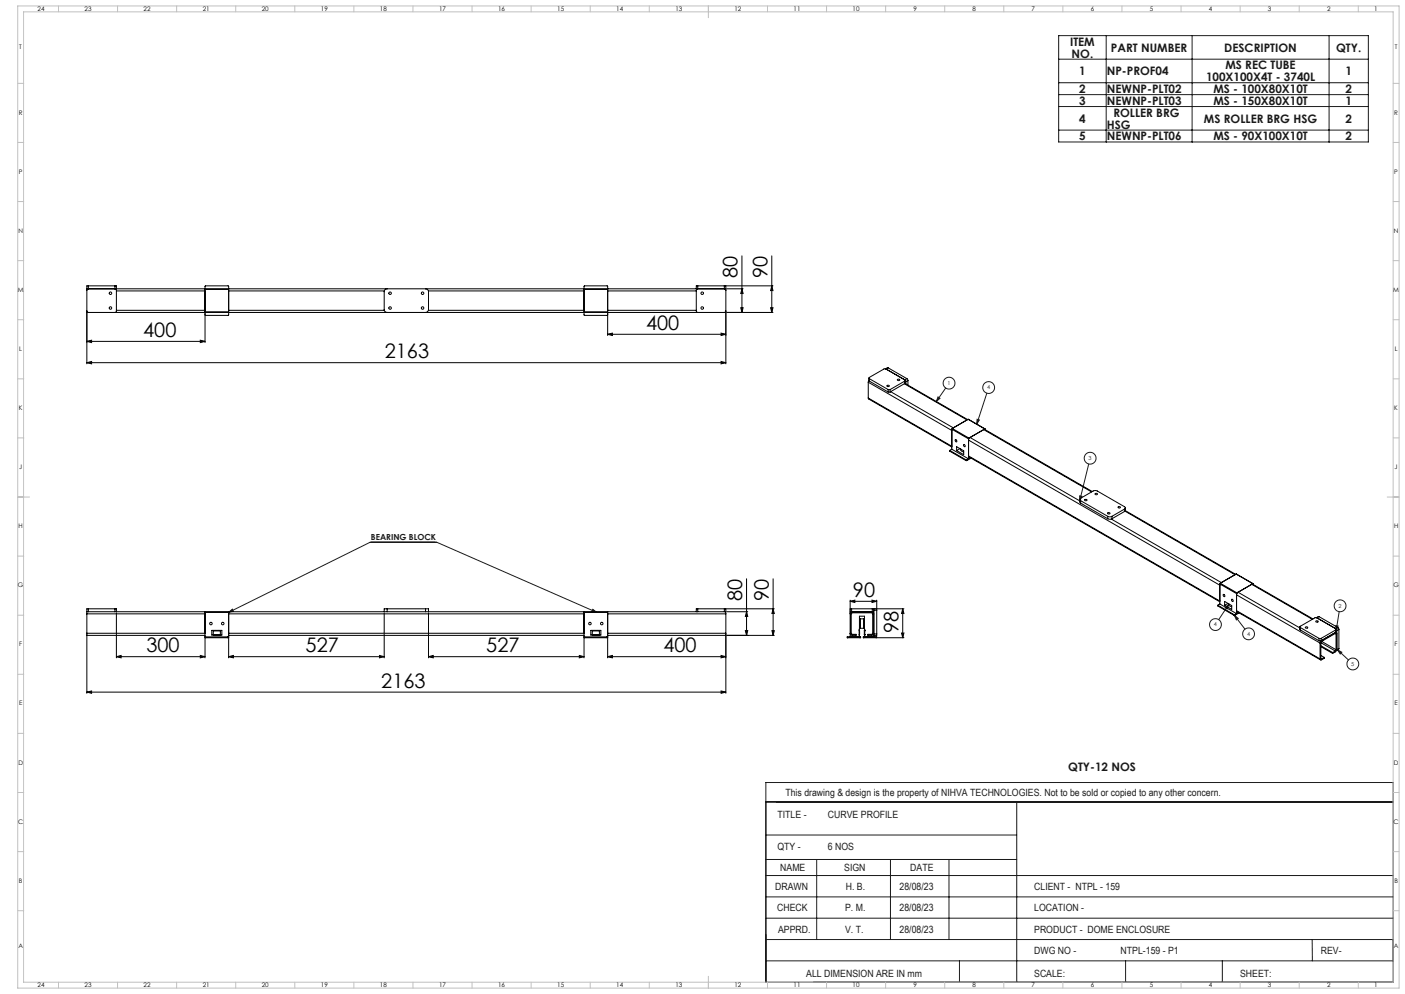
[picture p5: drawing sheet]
<svg xmlns="http://www.w3.org/2000/svg" width="1189mm" height="841mm" viewBox="0 0 1189 841" stroke-linecap="round" stroke-linejoin="round" font-family="sans-serif">
<defs><g id="words">
<g font-size="16.9">
<text x="624" y="235" transform="rotate(-90 624 235)">80</text>
<text x="649" y="235" transform="rotate(-90 649 235)">90</text>
<text x="547" y="279">400</text>
<text x="121" y="285">400</text>
<text x="326" y="303">2163</text>
<text x="628" y="508" transform="rotate(-90 628 508)">80</text>
<text x="651" y="508" transform="rotate(-90 651 508)">90</text>
<text x="722" y="505">90</text>
<text x="760" y="536" transform="rotate(-90 760 536)">98</text>
<text x="124" y="552">300</text>
<text x="259" y="552">527</text>
<text x="412" y="552">527</text>
<text x="561" y="552">400</text>
<text x="323" y="582">2163</text>
</g>
<g font-size="9.9" fill="#191924">
<text x="906" y="39">ITEM</text>
<text x="940" y="44">PART NUMBER</text>
<text x="1036" y="44">DESCRIPTION</text>
<text x="1131" y="44">QTY.</text>
<text x="907" y="49">NO.</text>
<text x="1037" y="59">MS REC TUBE</text>
<text x="913" y="64">1</text>
<text x="937" y="64">NP-PROF04</text>
<text x="1139" y="64">1</text>
<text x="1021" y="69">100X100X4T - 3740L</text>
<text x="913" y="79">2</text>
<text x="937" y="79">NEWNP-PLT02</text>
<text x="1027" y="79">MS - 100X80X10T</text>
<text x="1139" y="79">2</text>
<text x="913" y="89">3</text>
<text x="937" y="89">NEWNP-PLT03</text>
<text x="1027" y="89">MS - 150X80X10T</text>
<text x="1139" y="89">1</text>
<text x="942" y="99">ROLLER BRG</text>
<text x="913" y="104">4</text>
<text x="1019" y="104">MS ROLLER BRG HSG</text>
<text x="1139" y="104">2</text>
<text x="937" y="109">HSG</text>
<text x="913" y="119">5</text>
<text x="937" y="119">NEWNP-PLT06</text>
<text x="1027" y="119">MS - 90X100X10T</text>
<text x="1139" y="119">2</text>
<text x="904" y="652">QTY-12 NOS</text>
</g>
<g font-size="8.5" fill="#191924">
<text x="665" y="674">This drawing &amp; design is the property of NIHVA TECHNOLOGIES. Not to be sold or copied to any other concern.</text>
<text x="658" y="692">TITLE -</text>
<text x="701" y="692">CURVE PROFILE</text>
<text x="658" y="719">QTY -</text>
<text x="701" y="719">6 NOS</text>
<text x="660" y="737">NAME</text>
<text x="714" y="737">SIGN</text>
<text x="770" y="737">DATE</text>
<text x="656" y="753">DRAWN</text>
<text x="716" y="753">H. B.</text>
<text x="761" y="753">28/08/23</text>
<text x="875" y="753">CLIENT - NTPL - 159</text>
<text x="658" y="771">CHECK</text>
<text x="715" y="771">P. M.</text>
<text x="761" y="771">28/08/23</text>
<text x="875" y="771">LOCATION -</text>
<text x="659" y="789">APPRD.</text>
<text x="715" y="789">V. T.</text>
<text x="761" y="789">28/08/23</text>
<text x="875" y="789">PRODUCT - DOME ENCLOSURE</text>
<text x="875" y="807">DWG NO -</text>
<text x="948" y="807">NTPL-159 - P1</text>
<text x="1118" y="807">REV-</text>
<text x="682" y="826">ALL DIMENSION ARE IN mm</text>
<text x="875" y="826">SCALE:</text>
<text x="1049" y="826">SHEET:</text>
</g>
<text font-size="7.1" fill="#191924" x="314" y="457">BEARING BLOCK</text>
<g font-size="5.3">
<text x="32" y="9">24</text>
<text x="72" y="9">23</text>
<text x="122" y="9">22</text>
<text x="172" y="9">21</text>
<text x="222" y="9">20</text>
<text x="272" y="9">19</text>
<text x="322" y="9">18</text>
<text x="372" y="9">17</text>
<text x="422" y="9">16</text>
<text x="472" y="9">15</text>
<text x="522" y="9">14</text>
<text x="572" y="9">13</text>
<text x="622" y="9">12</text>
<text x="672" y="9">11</text>
<text x="722" y="9">10</text>
<text x="773" y="9">9</text>
<text x="823" y="9">8</text>
<text x="873" y="9">7</text>
<text x="923" y="9">6</text>
<text x="973" y="9">5</text>
<text x="1023" y="9">4</text>
<text x="1073" y="9">3</text>
<text x="1123" y="9">2</text>
<text x="1163" y="9">1</text>
<text x="16" y="42">T</text>
<text x="1180" y="42">T</text>
<text x="16" y="97">R</text>
<text x="1180" y="97">R</text>
<text x="16" y="147">P</text>
<text x="1180" y="147">P</text>
<text x="16" y="197">N</text>
<text x="1180" y="197">N</text>
<text x="15" y="247">M</text>
<text x="1179" y="247">M</text>
<text x="16" y="297">L</text>
<text x="1180" y="297">L</text>
<text x="16" y="347">K</text>
<text x="1180" y="347">K</text>
<text x="16" y="397">J</text>
<text x="1180" y="397">J</text>
<text x="16" y="447">H</text>
<text x="1180" y="447">H</text>
<text x="15" y="497">G</text>
<text x="1179" y="497">G</text>
<text x="16" y="547">F</text>
<text x="1180" y="547">F</text>
<text x="16" y="597">E</text>
<text x="1180" y="597">E</text>
<text x="16" y="647">D</text>
<text x="1180" y="647">D</text>
<text x="15" y="697">C</text>
<text x="1179" y="697">C</text>
<text x="16" y="747">B</text>
<text x="1180" y="747">B</text>
<text x="16" y="802">A</text>
<text x="1180" y="802">A</text>
<text x="32" y="835">24</text>
<text x="72" y="835">23</text>
<text x="122" y="835">22</text>
<text x="172" y="835">21</text>
<text x="222" y="835">20</text>
<text x="272" y="835">19</text>
<text x="322" y="835">18</text>
<text x="372" y="835">17</text>
<text x="422" y="835">16</text>
<text x="472" y="835">15</text>
<text x="522" y="835">14</text>
<text x="572" y="835">13</text>
<text x="622" y="835">12</text>
<text x="672" y="835">11</text>
<text x="722" y="835">10</text>
<text x="773" y="835">9</text>
<text x="823" y="835">8</text>
<text x="873" y="835">7</text>
<text x="923" y="835">6</text>
<text x="973" y="835">5</text>
<text x="1023" y="835">4</text>
<text x="1073" y="835">3</text>
<text x="1123" y="835">2</text>
<text x="1163" y="835">1</text>
</g>
<g font-size="4.7" fill="#191924">
<text x="802" y="326">1</text>
<text x="835" y="330">4</text>
<text x="921" y="389">3</text>
<text x="1133" y="514">2</text>
<text x="1027" y="530">4</text>
<text x="1055" y="538">4</text>
<text x="1144" y="563">5</text>
</g>
</g></defs>
<g fill="none" stroke="#000" stroke-width=".85">
<path d="M628 216v48M653 216v48M614 242h40M615 244h14M628 244l1 4h-2zM653 242l1 4h-2zM73 264v44M173 265v25M514 265v19M614 264v44M615 264h39M627 260h2l-1 4z"/>
<path d="M652 260h2l-1 4zM73 289l5-1v2zM73 289h100M170 288l3 1-3 1zM514 283l4-1v2zM514 283h100M610 282l4 1-4 1zM73 307l5-1v2zM73 307h541M610 306l4 1-4 1zM632 490v48M654 490v48"/>
<path d="M98 519v38M325 519v38M363 519v38M614 515h41M615 518h18M632 518l1 4h-2zM654 515l1 4h-2zM719 509l4-1v2zM719 508v9M719 509h23M738 508l4 1-4 1zM739 515h26"/>
<path d="M742 508v7M764 515v25M764 515l1 4h-2zM73 537v50M173 540v17M193 537v20M494 540v17M514 537v20M614 537v50M615 538h40M631 534h2l-1 4zM653 534h2l-1 4z"/>
<path d="M742 540h23M763 536h2l-1 4zM98 556l4-1v2zM98 556h75M170 555l3 1-3 1zM193 556l4-1v2zM193 556h132M321 555l4 1-4 1zM363 556l4-1v2zM363 556h131M490 555l4 1-4 1zM514 556l4-1v2z"/>
<path d="M514 556h100M610 555l4 1-4 1zM73 586l5-1v2zM73 586h541M610 585l4 1-4 1zM648 678v153"/>
</g>
<g fill="none" stroke="#191924" stroke-width=".85">
<path d="M896 30h262v90h-262zM936 30v90M1009 30v90M1125 30v90M896 50h262M896 70h262M896 80h262M896 90h262M896 110h262M794 336l1 1-3 3zM800 328l-8 12M835 333l-8 26"/>
<path d="M827 355h2l-2 4zM921 393l-7 31M914 420h2l-2 4zM193 518l120-59h56l136 59M193 518l4-3 1 2zM502 516l3 2-4-1zM1037 514l3-3-1 4zM1040 511l-9 13M1133 518l-2 15M1045 521l3 2-2 1zM1045 521l9 11M1130 529l2 1-1 3z"/>
<path d="M1132 550l4 2-2 1zM1132 550l9 8M648 662h531v169h-531zM648 678h531M860 678v153M648 706h212M648 727h212M691 727v68M754 727v68M803 727v68M648 759h531M648 741h531"/>
<path d="M648 777h531M648 795h531M1110 795l1 18M648 813h531M812 813v18M953 813v18M1034 813v18"/>
<circle cx="803" cy="324" r="5"/>
<circle cx="837" cy="328" r="5"/>
<circle cx="923" cy="388" r="5"/>
<circle cx="1134" cy="513" r="5"/>
<circle cx="1029" cy="528" r="5"/>
<circle cx="1057" cy="536" r="5"/>
<circle cx="1145" cy="562" r="5"/>
</g>
<g fill="none" stroke="#c0c0c0" stroke-width=".85">
<path d="M15 5h1169v831h-1169zM20 10h1159v821h-1159zM49 5v5M99 5v5M149 5v5M199 5v5M249 5v5M299 5v5M349 5v5M399 5v5M449 5v5M499 5v5"/>
<path d="M549 5v5M599 5v10M649 5v5M699 5v5M749 5v5M799 5v5M849 5v5M899 5v5M949 5v5M999 5v5M1049 5v5M1099 5v5"/>
<path d="M1149 5v5M15 71h5M1179 71h5M15 121h5M1179 121h5M15 171h5M1179 171h5M15 221h5M1179 221h5M15 271h5M1179 271h5M15 321h5"/>
<path d="M1179 321h5M15 371h5M1179 371h5M15 421h10M1174 421h10M15 471h5M1179 471h5M15 521h5M1179 521h5M15 571h5M1179 571h5M15 621h5"/>
<path d="M1179 621h5M15 671h5M1179 671h5M15 721h5M1179 721h5M15 771h5M1179 771h5M49 831v5M99 831v5M149 831v5M199 831v5M249 831v5"/>
<path d="M299 831v5M349 831v5M399 831v5M449 831v5M499 831v5M549 831v5M599 826v10M649 831v5M699 831v5M749 831v5M799 831v5M849 831v5"/>
<path d="M899 831v5M949 831v5M999 831v5M1049 831v5M1099 831v5M1149 831v5"/>
</g>
<g fill="#000">
<path d="M628 244l1 4h-2zM627 260h2l-1 4z"/>
<path d="M652 260h2l-1 4zM653 242l1 4h-2z"/>
<path d="M73 289l5-1v2zM170 288l3 1-3 1zM514 283l4-1v2zM610 282l4 1-4 1z"/>
<path d="M73 307l5-1v2zM610 306l4 1-4 1z"/>
<path d="M654 515l1 4h-2zM653 534h2l-1 4zM632 518l1 4h-2zM631 534h2l-1 4z"/>
<path d="M738 508l4 1-4 1zM719 509l4-1v2z"/>
<path d="M764 515l1 4h-2zM763 536h2l-1 4z"/>
<path d="M193 556l4-1v2zM321 555l4 1-4 1z"/>
<path d="M363 556l4-1v2zM490 555l4 1-4 1zM98 556l4-1v2zM170 555l3 1-3 1z"/>
<path d="M514 556l4-1v2zM610 555l4 1-4 1z"/>
<path d="M610 585l4 1-4 1zM73 586l5-1v2z"/>
</g>
<g fill="#191924">
<path d="M193 518l4-3 1 2zM502 516l3 2-4-1z"/>
<path d="M794 336l1 1-3 3zM827 355h2l-2 4zM914 420h2l-2 4zM1130 529l2 1-1 3zM1132 550l4 2-2 1zM1045 521l3 2-2 1zM1037 514l3-3-1 4z"/>
</g>
<g fill="none" stroke="#000" stroke-width=".85">
<path d="M73 244v2M73 244h2M73 246v17M75 244l-2 2M75 242h-2v2M75 242v2M75 242h22M75 244h22M97 244l1 2v17l-1 1M97 242h1v2M97 244h1M97 242v2"/>
<path d="M98 244h491M98 246h75M173 245l1-3h19v3M173 245v19M173 245h20M193 245v19M193 246h132M328 244a2.5 2.5 0 0 0-3 3v15a2.5 2.5 0 0 0 3 2M360 244a2.5 2.5 0 0 1 3 3v15a2.5 2.5 0 0 1-3 2M363 246h131M494 245l1-3h19v3M494 245v19"/>
<path d="M494 245h20M514 245v19M514 246h75M589 244h1M590 244l-1 2v17l1 1M590 242h-1v2M590 242v2M590 242h23M590 244h23M613 244l1 2M613 242h1v2M613 244h1"/>
<path d="M613 242v2M614 244v2M614 246v17M73 263v1h541v-1M73 263l2 1M98 263h75M173 264l1 3h19v-3M173 264h20M193 263h132M363 263h131M494 264l1 3h19v-3M494 264h20"/>
<path d="M514 263h75M614 263l-1 1M735 320l1 2M750 312h-2l-12 7v1M750 312l16 9M752 311l-3 1M752 311l-2 1M752 311l15 9M735 337v1l70 40M735 323l70 41M735 323v14M735 337l70 41"/>
<path d="M735 322v1M736 320l16 10M736 322l16 10M736 320v2M751 326a1 1 0 0 1 1 0 1 1 0 0 1 0 1 1 1 0 0 1-1 0zM752 330h1M752 332h1M752 330v2M753 330v2M754 331l53 31M759 321h1a1 1 0 0 1 1 0 1 1 0 0 1 0 1 1 1 0 0 1-1 0zM765 325l53 30"/>
<path d="M766 321v1M766 321l1 2M766 322l-13 8M766 322v2M766 324l-13 8M766 324l53 31M767 323v2M767 320l1 2M767 320l-1 1M768 322l-1 1M768 322v4M819 355h1"/>
<path d="M819 355l15 8M819 355l-13 8M805 363l15 8M805 363v17M806 363h-1M806 363l14 8M808 372h1a1 1 0 0 1 1 1 1 1 0 0 1-1 1 1.1 1.1 0 0 1-1-2zM810 378l6 3v4l-6-4zM812 380l-2 1M813 380a2.2 2.2 0 0 0 3 2M815 376h1a1 1 0 0 1 1 1 1 1 0 0 1-1 1 1 1 0 0 1-1-1zM820 371v17"/>
<path d="M820 371h.1M834 364v-1l-14 8M804 381v1M804 382l13 8M804 381l13 8M805 380l-1 1M805 380l15 8M817 389h1M817 390h1M817 389v1M818 389v1M820 388l1-1-3 2"/>
<path d="M822 388l-4 2M924 416l-91-53h-1l92 53M927 418a1 1 0 0 1 1-1 1 1 0 0 1 0 2 1 1 0 0 1-1-1zM914 424l-93-54-1 1v1l212 123M914 423v2v1M914 424a1.1 1.1 0 0 1 0-1 1.1 1.1 0 0 1 0-1l11-7h3l24 14a1.1 1.1 0 0 1 0 1 1.1 1.1 0 0 1 0 1M914 424l23 13M914 424v2M914 426l23 13M918 423a1.1 1.1 0 0 1 2-1 1 1 0 0 1 0 2 1.1 1.1 0 0 1-2-1zM937 434h1a1 1 0 0 1 1 0 1 1 0 0 1 0 1 1 1 0 0 1-1 0zM937 437h2h2"/>
<path d="M937 439h2h2M937 437v2M941 437v2M946 429a1 1 0 0 1 2 0 1 1 0 0 1 0 1 1 1 0 0 1-2 0zM952 431l-11 6M952 431v2M952 433l-11 6M952 432l93 54-11 7-94-54M952 432l94 54M952 430v2v1M1032 494l14 8M1032 494v17"/>
<path d="M1033 493l-1 1M1033 493l14 9M1046 486l14 8M1046 486l-13 7M1060 494l1 1M1060 494l-13 8M73 518v1M73 518h2M73 519v17M73 519h100M75 515h-2v3M75 518h22"/>
<path d="M75 515h22M75 515v3M97 515h1v3M97 518h1M97 515v3M98 518h227M173 518v22h1M173 518h.1M173 518h20M193 518v22M193 518h.1M193 519h301"/>
<path d="M325 518h3M328 515h-3v3M328 518h32M328 515h32M328 515v3M360 515h3v3M360 518h229M360 515v3M494 518v22h1M494 518h.1M494 518h20M514 518v22"/>
<path d="M514 518h.1M514 519h100M589 518h1M590 515h-1v3M590 518h23M590 515h23M590 515v3M613 515h1v3M613 518h1M613 515v3M614 518v1M614 519v17"/>
<path d="M720 518h-1v21M721 515h-2v3h2M721 518h17M721 515v3M721 515h17M721 518h-1l-1 1M738 518h1v1M738 518h1M738 515h1M738 515v3M739 518h.1M739 515v1"/>
<path d="M739 515h3v1M739 516v20M739 516h3M742 516v20M1031 512v1M1031 512l13 8M1031 513l13 8M1032 511l-1 1M1032 509l-212-123v1l212 122M1032 511l14 8M1035 503h1a1 1 0 0 1 1 1 1.1 1.1 0 0 1-2 1 1 1 0 0 1 0-2zM1036 509l6 3v4l-6-4z"/>
<path d="M1039 511l-3 1M1040 511a2.2 2.2 0 0 0 2 2M1042 507h1a1 1 0 0 1 1 1 1.1 1.1 0 0 1-2 1 1 1 0 0 1 0-2zM1046 519l2-1-3 2M1046 502v17M1047 502h-1M1049 519l-4 2M73 536v2h100M73 536h100M173 539h1M174 540h19M174 539h19"/>
<path d="M174 539v1M179 533h9v4h-9zM181 534v3M181 537h.1M181 537h5M181 534h5M181 534h.1M182 537h.1M182 533h.1M185 533h.1M185 537h.1M186 534h.1"/>
<path d="M186 534v3M186 537h-5M193 539h.1M193 539v1M193 538h301M193 536h301M494 539h1M495 540h19M495 539h19M495 539v1M500 533h8v4h-8zM501 534v3"/>
<path d="M501 537h1M501 537h6M501 534h6M502 534h-1M502 534h5M502 537h5M503 537h.1M503 533h.1M505 533h.1M506 537h.1M507 534h.1M507 534v3"/>
<path d="M507 537h-5M514 539h.1M514 539v1M514 536h100M614 536v2h-100M717 539v1M717 540h11M717 539h11M719 536l2 1 3 1v-1h-3l-1-1v-17l1-1 17 1 1 17-1 1h-4v1l4-1 1-1M727 534h.1M727 537h.1M727 539v-18h5v18"/>
<path d="M727 529h1M727 526h1M727 534v3M728 524v7M728 539v1M728 532h3M728 524h3M728 524v8M731 524v8M731 539v1M731 540h10M731 539h10"/>
<path d="M731 524v7M731 529h1M731 526h1M731 534v3M731 537h1M731 537h.1M731 534h.1M732 534h-1M732 537h.1M732 534h.1M739 536v2M739 538v1"/>
<path d="M739 536h3M741 539h1v1h-1M741 539v1M742 536v2h-3M1044 520h1M1044 521h1M1044 520v1M1045 520v1M1100 531l-52-30-1 1-1 1 71 41M1100 530v3M1100 533l16 9M1100 531l16 9"/>
<path d="M1100 531v2M1105 531l1-1a.7 .7 0 0 1 1 1 .7 .7 0 0 1-1 1l-1-1zM1111 524l-51-30h-1l52 30M1113 526l1-1 2 1h-2zM1114 523h-1l-13 7v1M1114 523l16 9M1116 522l-2 1M1116 522l16 9M1130 536h1M1130 536l-12 7M1130 532v1M1130 532l1 1"/>
<path d="M1130 533l-12 7M1130 533v2M1130 535l-12 7M1131 535h.1M1131 536v14M1131 532l-1 3M1131 536v-1h-1l-12 7-1 2M1131 533v17M1132 531l1 1M1132 531l-2 1M1133 532l-2 1M1133 532v17"/>
<path d="M1116 540h2M1116 542h2M1116 540v2M1117 558l-71-41 1 1 71 40M1117 544v14M1118 557v1M1118 544v13M1118 555l3 1M1118 547l10 6M1118 546l10 6M1118 544l12 7M1118 540v2"/>
<path d="M1118 543v1M1118 543l13 7M1121 556v1l-3 1h-1M1121 556l-3 2M1128 552v1M1130 551l-2 1M1131 550l-1 1M1131 549v2l-3 2M1133 549l-2 1"/>
<circle cx="93" cy="248" r="1.1"/>
<circle cx="330" cy="248" r="1.1"/>
<circle cx="358" cy="248" r="1.1"/>
<circle cx="594" cy="248" r="1.1"/>
<circle cx="93" cy="261" r="1.1"/>
<circle cx="330" cy="261" r="1.1"/>
<circle cx="358" cy="261" r="1.1"/>
<circle cx="594" cy="261" r="1.1"/>
<circle cx="179" cy="528" r="1.1"/>
<circle cx="188" cy="528" r="1.1"/>
<circle cx="499" cy="528" r="1.1"/>
<circle cx="509" cy="528" r="1.1"/>
</g>
<use href="#words"/>
</svg>
